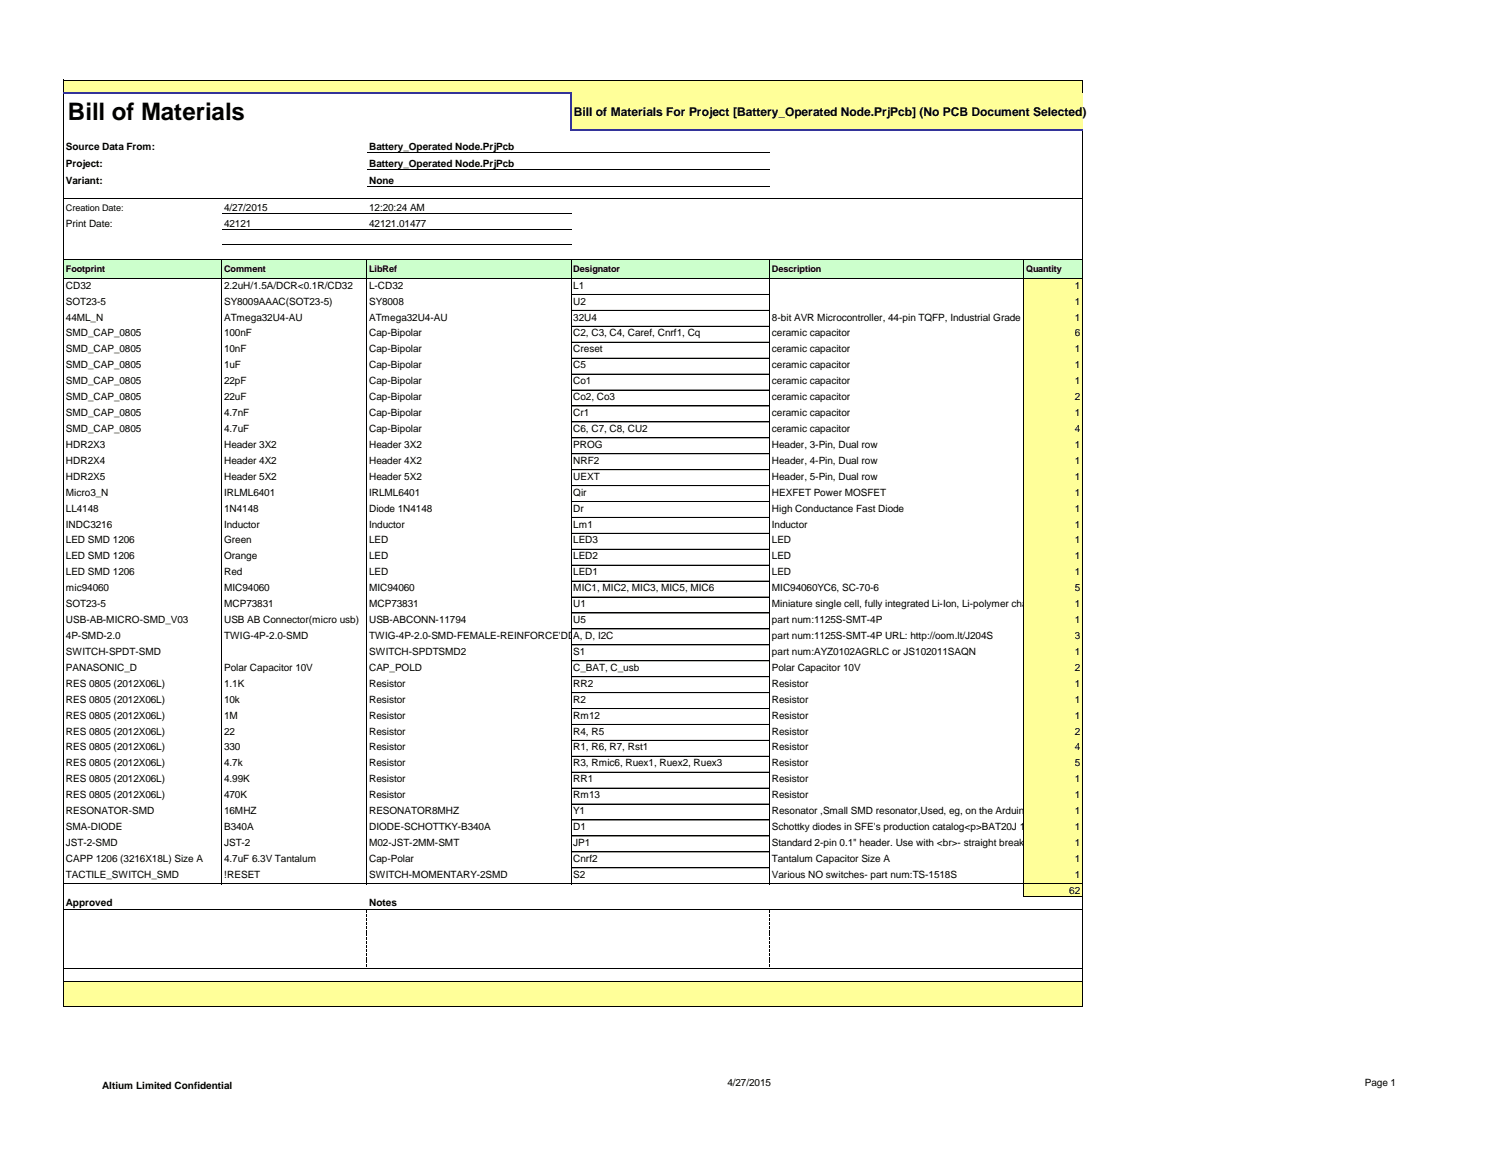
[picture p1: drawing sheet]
<svg xmlns="http://www.w3.org/2000/svg" width="279mm" height="216mm" viewBox="0 0 279 216" stroke-linecap="round" stroke-linejoin="round" font-family="sans-serif">
<defs><g id="words">
<text font-size="4.5" x="12.7" y="22.4">Bill of Materials</text>
<text font-size="2.2" x="106.9" y="21.6">Bill of Materials For Project [Battery_Operated Node.PrjPcb] (No PCB Document Selected)</text>
<g font-size="1.9">
<text x="12.3" y="27.9">Source Data From:</text>
<text x="68.8" y="27.9">Battery_Operated Node.PrjPcb</text>
<text x="12.3" y="31">Project:</text>
<text x="12.3" y="34.2">Variant:</text>
<text x="68.8" y="31">Battery_Operated Node.PrjPcb</text>
<text x="68.8" y="34.2">None</text>
<text x="41.7" y="39.3">4/27/2015</text>
<text x="68.8" y="39.3">12:20:24 AM</text>
<text x="12.3" y="42.2">Print Date:</text>
<text x="41.7" y="42.2">42121</text>
<text x="68.8" y="42.2">42121.01477</text>
<text x="12.3" y="53.7">CD32</text>
<text x="41.7" y="53.7">2.2uH/1.5A/DCR&lt;0.1R/CD32</text>
<text x="68.8" y="53.7">L-CD32</text>
<text x="106.8" y="53.7">L1</text>
<text x="200.2" y="53.7">1</text>
<text x="12.3" y="56.7">SOT23-5</text>
<text x="12.3" y="59.7">44ML_N</text>
<text x="41.7" y="56.7">SY8009AAAC(SOT23-5)</text>
<text x="41.7" y="59.7">ATmega32U4-AU</text>
<text x="68.8" y="56.7">SY8008</text>
<text x="68.8" y="59.7">ATmega32U4-AU</text>
<text x="106.8" y="56.7">U2</text>
<text x="106.8" y="59.7">32U4</text>
<text x="143.8" y="59.7">8-bit AVR Microcontroller, 44-pin TQFP, Industrial Grade (-40°C to 85°C)</text>
<text x="200.2" y="56.7">1</text>
<text x="200.2" y="59.7">1</text>
<text x="12.3" y="62.6">SMD_CAP_0805</text>
<text x="12.3" y="65.6">SMD_CAP_0805</text>
<text x="41.7" y="62.6">100nF</text>
<text x="41.7" y="65.6">10nF</text>
<text x="68.8" y="62.6">Cap-Bipolar</text>
<text x="68.8" y="65.6">Cap-Bipolar</text>
<text x="106.8" y="62.6">C2, C3, C4, Caref, Cnrf1, Cq</text>
<text x="106.8" y="65.6">Creset</text>
<text x="143.8" y="62.6">ceramic capacitor</text>
<text x="143.8" y="65.6">ceramic capacitor</text>
<text x="200.2" y="62.6">6</text>
<text x="200.2" y="65.6">1</text>
<text x="12.3" y="68.6">SMD_CAP_0805</text>
<text x="12.3" y="71.5">SMD_CAP_0805</text>
<text x="41.7" y="68.6">1uF</text>
<text x="41.7" y="71.5">22pF</text>
<text x="68.8" y="68.6">Cap-Bipolar</text>
<text x="68.8" y="71.5">Cap-Bipolar</text>
<text x="106.8" y="68.6">C5</text>
<text x="106.8" y="71.5">Co1</text>
<text x="143.8" y="68.6">ceramic capacitor</text>
<text x="143.8" y="71.5">ceramic capacitor</text>
<text x="200.2" y="68.6">1</text>
<text x="200.2" y="71.5">1</text>
<text x="12.3" y="74.5">SMD_CAP_0805</text>
<text x="12.3" y="77.4">SMD_CAP_0805</text>
<text x="41.7" y="74.5">22uF</text>
<text x="41.7" y="77.4">4.7nF</text>
<text x="68.8" y="74.5">Cap-Bipolar</text>
<text x="68.8" y="77.4">Cap-Bipolar</text>
<text x="106.8" y="74.5">Co2, Co3</text>
<text x="106.8" y="77.4">Cr1</text>
<text x="143.8" y="74.5">ceramic capacitor</text>
<text x="143.8" y="77.4">ceramic capacitor</text>
<text x="200.2" y="74.5">2</text>
<text x="200.2" y="77.4">1</text>
<text x="12.3" y="80.4">SMD_CAP_0805</text>
<text x="12.3" y="83.4">HDR2X3</text>
<text x="41.7" y="80.4">4.7uF</text>
<text x="41.7" y="83.4">Header 3X2</text>
<text x="68.8" y="80.4">Cap-Bipolar</text>
<text x="68.8" y="83.4">Header 3X2</text>
<text x="106.8" y="80.4">C6, C7, C8, CU2</text>
<text x="106.8" y="83.4">PROG</text>
<text x="143.8" y="80.4">ceramic capacitor</text>
<text x="143.8" y="83.4">Header, 3-Pin, Dual row</text>
<text x="200.2" y="80.4">4</text>
<text x="200.2" y="83.4">1</text>
<text x="12.3" y="86.3">HDR2X4</text>
<text x="12.3" y="89.3">HDR2X5</text>
<text x="41.7" y="86.3">Header 4X2</text>
<text x="41.7" y="89.3">Header 5X2</text>
<text x="68.8" y="86.3">Header 4X2</text>
<text x="68.8" y="89.3">Header 5X2</text>
<text x="106.8" y="86.3">NRF2</text>
<text x="106.8" y="89.3">UEXT</text>
<text x="143.8" y="86.3">Header, 4-Pin, Dual row</text>
<text x="143.8" y="89.3">Header, 5-Pin, Dual row</text>
<text x="200.2" y="86.3">1</text>
<text x="200.2" y="89.3">1</text>
<text x="12.3" y="92.3">Micro3_N</text>
<text x="12.3" y="95.2">LL4148</text>
<text x="41.7" y="92.3">IRLML6401</text>
<text x="41.7" y="95.2">1N4148</text>
<text x="68.8" y="92.3">IRLML6401</text>
<text x="68.8" y="95.2">Diode 1N4148</text>
<text x="106.8" y="92.3">Qir</text>
<text x="106.8" y="95.2">Dr</text>
<text x="143.8" y="92.3">HEXFET Power MOSFET</text>
<text x="143.8" y="95.2">High Conductance Fast Diode</text>
<text x="200.2" y="92.3">1</text>
<text x="200.2" y="95.2">1</text>
<text x="12.3" y="98.2">INDC3216</text>
<text x="12.3" y="101.2">LED SMD 1206</text>
<text x="41.7" y="98.2">Inductor</text>
<text x="41.7" y="101.2">Green</text>
<text x="68.8" y="98.2">Inductor</text>
<text x="68.8" y="101.2">LED</text>
<text x="106.8" y="98.2">Lm1</text>
<text x="106.8" y="101.2">LED3</text>
<text x="143.8" y="98.2">Inductor</text>
<text x="143.8" y="101.2">LED</text>
<text x="200.2" y="98.2">1</text>
<text x="200.2" y="101.2">1</text>
<text x="12.3" y="104.1">LED SMD 1206</text>
<text x="12.3" y="107.1">LED SMD 1206</text>
<text x="41.7" y="104.1">Orange</text>
<text x="41.7" y="107.1">Red</text>
<text x="68.8" y="104.1">LED</text>
<text x="68.8" y="107.1">LED</text>
<text x="106.8" y="104.1">LED2</text>
<text x="106.8" y="107.1">LED1</text>
<text x="143.8" y="104.1">LED</text>
<text x="143.8" y="107.1">LED</text>
<text x="200.2" y="104.1">1</text>
<text x="200.2" y="107.1">1</text>
<text x="12.3" y="110">mic94060</text>
<text x="12.3" y="113">SOT23-5</text>
<text x="41.7" y="110">MIC94060</text>
<text x="41.7" y="113">MCP73831</text>
<text x="68.8" y="110">MIC94060</text>
<text x="68.8" y="113">MCP73831</text>
<text x="106.8" y="110">MIC1, MIC2, MIC3, MIC5, MIC6</text>
<text x="106.8" y="113">U1</text>
<text x="143.8" y="110">MIC94060YC6, SC-70-6</text>
<text x="143.8" y="113">Miniature single cell, fully integrated Li-Ion, Li-polymer charge management controller&lt;br&gt;http://ww1.microchip.com/downloads/en/DeviceDoc/21984a.pdf&lt;br&gt;IC-09995</text>
<text x="200.2" y="110">5</text>
<text x="200.2" y="113">1</text>
<text x="12.3" y="116">USB-AB-MICRO-SMD_V03</text>
<text x="12.3" y="118.9">4P-SMD-2.0</text>
<text x="41.7" y="116">USB AB Connector(micro usb)</text>
<text x="41.7" y="118.9">TWIG-4P-2.0-SMD</text>
<text x="68.8" y="116">USB-ABCONN-11794</text>
<text x="68.8" y="118.9">TWIG-4P-2.0-SMD-FEMALE-REINFORCE'DD'A, D, I2C</text>
<text x="106.8" y="116">U5</text>
<text x="143.8" y="116">part num:1125S-SMT-4P</text>
<text x="143.8" y="118.9">part num:1125S-SMT-4P URL: http://oom.lt/J204S</text>
<text x="200.2" y="116">1</text>
<text x="200.2" y="118.9">3</text>
<text x="12.3" y="121.9">SWITCH-SPDT-SMD</text>
<text x="12.3" y="124.9">PANASONIC_D</text>
<text x="41.7" y="124.9">Polar Capacitor 10V</text>
<text x="68.8" y="121.9">SWITCH-SPDTSMD2</text>
<text x="68.8" y="124.9">CAP_POLD</text>
<text x="106.8" y="121.9">S1</text>
<text x="106.8" y="124.9">C_BAT, C_usb</text>
<text x="143.8" y="121.9">part num:AYZ0102AGRLC or JS102011SAQN</text>
<text x="143.8" y="124.9">Polar Capacitor 10V</text>
<text x="200.2" y="121.9">1</text>
<text x="200.2" y="124.9">2</text>
<text x="12.3" y="127.8">RES 0805 (2012X06L)</text>
<text x="12.3" y="130.8">RES 0805 (2012X06L)</text>
<text x="41.7" y="127.8">1.1K</text>
<text x="41.7" y="130.8">10k</text>
<text x="68.8" y="127.8">Resistor</text>
<text x="68.8" y="130.8">Resistor</text>
<text x="106.8" y="127.8">RR2</text>
<text x="106.8" y="130.8">R2</text>
<text x="143.8" y="127.8">Resistor</text>
<text x="143.8" y="130.8">Resistor</text>
<text x="200.2" y="127.8">1</text>
<text x="200.2" y="130.8">1</text>
<text x="12.3" y="133.8">RES 0805 (2012X06L)</text>
<text x="12.3" y="136.7">RES 0805 (2012X06L)</text>
<text x="41.7" y="133.8">1M</text>
<text x="41.7" y="136.7">22</text>
<text x="68.8" y="133.8">Resistor</text>
<text x="68.8" y="136.7">Resistor</text>
<text x="106.8" y="133.8">Rm12</text>
<text x="106.8" y="136.7">R4, R5</text>
<text x="143.8" y="133.8">Resistor</text>
<text x="143.8" y="136.7">Resistor</text>
<text x="200.2" y="133.8">1</text>
<text x="200.2" y="136.7">2</text>
<text x="12.3" y="139.7">RES 0805 (2012X06L)</text>
<text x="12.3" y="142.6">RES 0805 (2012X06L)</text>
<text x="41.7" y="139.7">330</text>
<text x="41.7" y="142.6">4.7k</text>
<text x="68.8" y="139.7">Resistor</text>
<text x="68.8" y="142.6">Resistor</text>
<text x="106.8" y="139.7">R1, R6, R7, Rst1</text>
<text x="106.8" y="142.6">R3, Rmic6, Ruex1, Ruex2, Ruex3</text>
<text x="143.8" y="139.7">Resistor</text>
<text x="143.8" y="142.6">Resistor</text>
<text x="200.2" y="139.7">4</text>
<text x="200.2" y="142.6">5</text>
<text x="12.3" y="145.6">RES 0805 (2012X06L)</text>
<text x="12.3" y="148.6">RES 0805 (2012X06L)</text>
<text x="41.7" y="145.6">4.99K</text>
<text x="41.7" y="148.6">470K</text>
<text x="68.8" y="145.6">Resistor</text>
<text x="68.8" y="148.6">Resistor</text>
<text x="106.8" y="145.6">RR1</text>
<text x="106.8" y="148.6">Rm13</text>
<text x="143.8" y="145.6">Resistor</text>
<text x="143.8" y="148.6">Resistor</text>
<text x="200.2" y="145.6">1</text>
<text x="200.2" y="148.6">1</text>
<text x="12.3" y="151.5">RESONATOR-SMD</text>
<text x="12.3" y="154.5">SMA-DIODE</text>
<text x="41.7" y="151.5">16MHZ</text>
<text x="41.7" y="154.5">B340A</text>
<text x="68.8" y="151.5">RESONATOR8MHZ</text>
<text x="68.8" y="154.5">DIODE-SCHOTTKY-B340A</text>
<text x="106.8" y="151.5">Y1</text>
<text x="106.8" y="154.5">D1</text>
<text x="143.8" y="151.5">Resonator ,Small SMD resonator,Used, eg, on the Arduino Pro/ Pro Mini boards. 16MHz- XTAL-08895</text>
<text x="143.8" y="154.5">Schottky diodes in SFE's production catalog&lt;p&gt;BAT20J 1A 23V 0.62Vf&lt;br&gt;RB751 120mA 40V 0.37Vf&lt;br&gt;PMEG4005EJ 0.5A 40V 0.42Vf&lt;br&gt;MBRA140 1A 40V 0.5Vf&lt;</text>
<text x="200.2" y="151.5">1</text>
<text x="200.2" y="154.5">1</text>
<text x="12.3" y="157.5">JST-2-SMD</text>
<text x="12.3" y="160.4">CAPP 1206 (3216X18L) Size A</text>
<text x="41.7" y="157.5">JST-2</text>
<text x="41.7" y="160.4">4.7uF 6.3V Tantalum</text>
<text x="68.8" y="157.5">M02-JST-2MM-SMT</text>
<text x="68.8" y="160.4">Cap-Polar</text>
<text x="106.8" y="157.5">JP1</text>
<text x="106.8" y="160.4">Cnrf2</text>
<text x="143.8" y="157.5">Standard 2-pin 0.1&quot; header. Use with &lt;br&gt;- straight break away headers ( PRT-00116)&lt;br&gt;- right angle break away headers (PRT-00553)&lt;br&gt;- swiss pins (PRT-00743</text>
<text x="143.8" y="160.4">Tantalum Capacitor Size A</text>
<text x="200.2" y="157.5">1</text>
<text x="200.2" y="160.4">1</text>
<text x="12.3" y="163.4">TACTILE_SWITCH_SMD</text>
<text x="41.7" y="163.4">!RESET</text>
<text x="68.8" y="163.4">SWITCH-MOMENTARY-2SMD</text>
<text x="106.8" y="163.4">S2</text>
<text x="143.8" y="163.4">Various NO switches- part num:TS-1518S</text>
<text x="199.2" y="166.4">62</text>
<text x="200.2" y="163.4">1</text>
<text x="12.3" y="168.7">Approved</text>
<text x="68.8" y="168.7">Notes</text>
<text x="19" y="202.6">Altium Limited Confidential</text>
<text x="135.5" y="202.1">4/27/2015</text>
<text x="254.2" y="202.1">Page 1</text>
</g>
<g font-size="1.7">
<text x="12.3" y="39.3">Creation Date:</text>
<text x="12.3" y="50.7">Footprint</text>
<text x="41.7" y="50.7">Comment</text>
<text x="68.8" y="50.7">LibRef</text>
<text x="106.8" y="50.7">Designator</text>
<text x="143.8" y="50.7">Description</text>
<text x="191.1" y="50.7">Quantity</text>
</g>
</g></defs>
<g fill="#ff9">
<path d="M12 15h189.7v2.4h-189.7z" fill-rule="evenodd"/>
<path d="M106.4 17.4h95.3v6.8h-95.3z" fill-rule="evenodd"/>
</g>
<path d="M12 48.3h189.7v3.6h-189.7z" fill-rule="evenodd" fill="#cfc"/>
<g fill="#ff9">
<path d="M190.7 51.8h11v3h-11z" fill-rule="evenodd"/>
<path d="M190.7 54.8h11v3h-11z" fill-rule="evenodd"/>
<path d="M190.7 57.7h11v3.1h-11z" fill-rule="evenodd"/>
<path d="M190.7 60.7h11v3h-11z" fill-rule="evenodd"/>
<path d="M190.7 63.7h11v3h-11z" fill-rule="evenodd"/>
<path d="M190.7 66.7h11v3h-11z" fill-rule="evenodd"/>
<path d="M190.7 69.6h11v3h-11z" fill-rule="evenodd"/>
<path d="M190.7 72.6h11v3h-11z" fill-rule="evenodd"/>
<path d="M190.7 75.5h11v3h-11z" fill-rule="evenodd"/>
<path d="M190.7 78.5h11v3h-11z" fill-rule="evenodd"/>
<path d="M190.7 81.5h11v3h-11z" fill-rule="evenodd"/>
<path d="M190.7 84.4h11v3h-11z" fill-rule="evenodd"/>
<path d="M190.7 87.4h11v3h-11z" fill-rule="evenodd"/>
<path d="M190.7 90.4h11v3h-11z" fill-rule="evenodd"/>
<path d="M190.7 93.3h11v3h-11z" fill-rule="evenodd"/>
<path d="M190.7 96.3h11v3h-11z" fill-rule="evenodd"/>
<path d="M190.7 99.2h11v3.1h-11z" fill-rule="evenodd"/>
<path d="M190.7 102.2h11v3h-11z" fill-rule="evenodd"/>
<path d="M190.7 105.2h11v3h-11z" fill-rule="evenodd"/>
<path d="M190.7 108.1h11v3h-11z" fill-rule="evenodd"/>
<path d="M190.7 111.1h11v3h-11z" fill-rule="evenodd"/>
<path d="M190.7 114.1h11v3h-11z" fill-rule="evenodd"/>
<path d="M190.7 117h11v3h-11z" fill-rule="evenodd"/>
<path d="M190.7 120h11v3h-11z" fill-rule="evenodd"/>
<path d="M190.7 123h11v3h-11z" fill-rule="evenodd"/>
<path d="M190.7 125.9h11v3h-11z" fill-rule="evenodd"/>
<path d="M190.7 128.9h11v3h-11z" fill-rule="evenodd"/>
<path d="M190.7 131.9h11v3h-11z" fill-rule="evenodd"/>
<path d="M190.7 134.8h11v3h-11z" fill-rule="evenodd"/>
<path d="M190.7 137.8h11v3h-11z" fill-rule="evenodd"/>
<path d="M190.7 140.7h11v3h-11z" fill-rule="evenodd"/>
<path d="M190.7 143.7h11v3h-11z" fill-rule="evenodd"/>
<path d="M190.7 146.7h11v3h-11z" fill-rule="evenodd"/>
<path d="M190.7 149.6h11v3h-11z" fill-rule="evenodd"/>
<path d="M190.7 152.6h11v3h-11z" fill-rule="evenodd"/>
<path d="M190.7 155.6h11v3h-11z" fill-rule="evenodd"/>
<path d="M190.7 158.5h11v3h-11z" fill-rule="evenodd"/>
<path d="M190.7 161.5h11v3h-11z" fill-rule="evenodd"/>
<path d="M190.7 164.5h11v2.3h-11z" fill-rule="evenodd"/>
<path d="M12 182.6h189.7v4.7h-189.7z" fill-rule="evenodd"/>
</g>
<g fill="none" stroke="#000" stroke-width=".19">
<path d="M11.9 14.8v2.4M11.9 17.5v169.9M11.9 14.9h189.8M201.6 15v2.4M11.9 37h189.8M41.3 39.8h65.1M68.3 28.4h75.1M68.3 31.5h75.1M68.3 34.6h75.1M201.6 24.4v163M11.9 48.3h189.8M11.9 51.8h189.8"/>
<path d="M41.3 48.4v116.1M41.3 42.6h65.1M41.3 45.5h65.1M68.3 48.4v116.1M106.4 48.4v116.1M106.4 54.8h36.9M106.4 57.8h36.9M143.4 48.4v116.1M190.7 48.4v118.5M106.4 60.7h36.9M106.4 63.7h36.9M106.4 66.7h36.9"/>
<path d="M106.4 69.6h36.9M106.4 72.6h36.9M106.4 75.6h36.9M106.4 78.5h36.9M106.4 81.5h36.9M106.4 84.5h36.9M106.4 87.4h36.9M106.4 90.4h36.9M106.4 93.3h36.9M106.4 96.3h36.9M106.4 99.3h36.9M106.4 102.2h36.9"/>
<path d="M106.4 105.2h36.9M106.4 108.2h36.9M106.4 111.1h36.9M106.4 114.1h36.9M106.4 117.1h36.9M106.4 120h36.9M106.4 123h36.9M106.4 125.9h36.9M106.4 128.9h36.9M106.4 131.9h36.9M106.4 134.8h36.9M106.4 137.8h36.9"/>
<path d="M106.4 140.8h36.9M106.4 143.7h36.9M106.4 146.7h36.9M106.4 149.7h36.9M106.4 152.6h36.9M106.4 155.6h36.9M106.4 158.6h36.9M11.9 164.5h189.8M11.9 169.2h189.8M106.4 161.5h36.9M190.8 166.8h10.9M11.9 180.3h189.8"/>
<path d="M11.9 182.6h189.8M11.9 187.3h189.8"/>
</g>
<path d="M11.8 17.4h94.7M106.4 17.5v6.8M106.5 24.2h95.2" fill="none" stroke="#339" stroke-width=".34"/>
<g fill="#000">
<path d="M68.2 169.4h.2v.6h-.2z" fill-rule="evenodd"/>
<path d="M68.2 170.1h.2v.6h-.2z" fill-rule="evenodd"/>
<path d="M68.2 170.9h.2v.5h-.2z" fill-rule="evenodd"/>
<path d="M68.2 171.6h.2v.5h-.2z" fill-rule="evenodd"/>
<path d="M68.2 172.3h.2v.5h-.2z" fill-rule="evenodd"/>
<path d="M68.2 173h.2v.6h-.2z" fill-rule="evenodd"/>
<path d="M68.2 173.7h.2v.6h-.2z" fill-rule="evenodd"/>
<path d="M68.2 174.4h.2v.6h-.2z" fill-rule="evenodd"/>
<path d="M68.2 175.2h.2v.5h-.2z" fill-rule="evenodd"/>
<path d="M68.2 175.9h.2v.5h-.2z" fill-rule="evenodd"/>
<path d="M68.2 176.6h.2v.6h-.2z" fill-rule="evenodd"/>
<path d="M68.2 177.3h.2v.6h-.2z" fill-rule="evenodd"/>
<path d="M68.2 178h.2v.6h-.2z" fill-rule="evenodd"/>
<path d="M68.2 178.8h.2v.5h-.2z" fill-rule="evenodd"/>
<path d="M143.3 169.4h.1v.6h-.1z" fill-rule="evenodd"/>
<path d="M143.3 170.1h.1v.6h-.1z" fill-rule="evenodd"/>
<path d="M143.3 170.9h.1v.5h-.1z" fill-rule="evenodd"/>
<path d="M143.3 171.6h.1v.5h-.1z" fill-rule="evenodd"/>
<path d="M143.3 172.3h.1v.5h-.1z" fill-rule="evenodd"/>
<path d="M143.3 173h.1v.6h-.1z" fill-rule="evenodd"/>
<path d="M143.3 173.7h.1v.6h-.1z" fill-rule="evenodd"/>
<path d="M143.3 174.4h.1v.6h-.1z" fill-rule="evenodd"/>
<path d="M143.3 175.2h.1v.5h-.1z" fill-rule="evenodd"/>
<path d="M143.3 175.9h.1v.5h-.1z" fill-rule="evenodd"/>
<path d="M143.3 176.6h.1v.6h-.1z" fill-rule="evenodd"/>
<path d="M143.3 177.3h.1v.6h-.1z" fill-rule="evenodd"/>
<path d="M143.3 178h.1v.6h-.1z" fill-rule="evenodd"/>
<path d="M143.3 178.8h.1v.5h-.1z" fill-rule="evenodd"/>
<path d="M68.2 179.5h.2v.5h-.2z" fill-rule="evenodd"/>
<path d="M143.3 179.5h.1v.5h-.1z" fill-rule="evenodd"/>
</g>
<use href="#words"/>
</svg>
